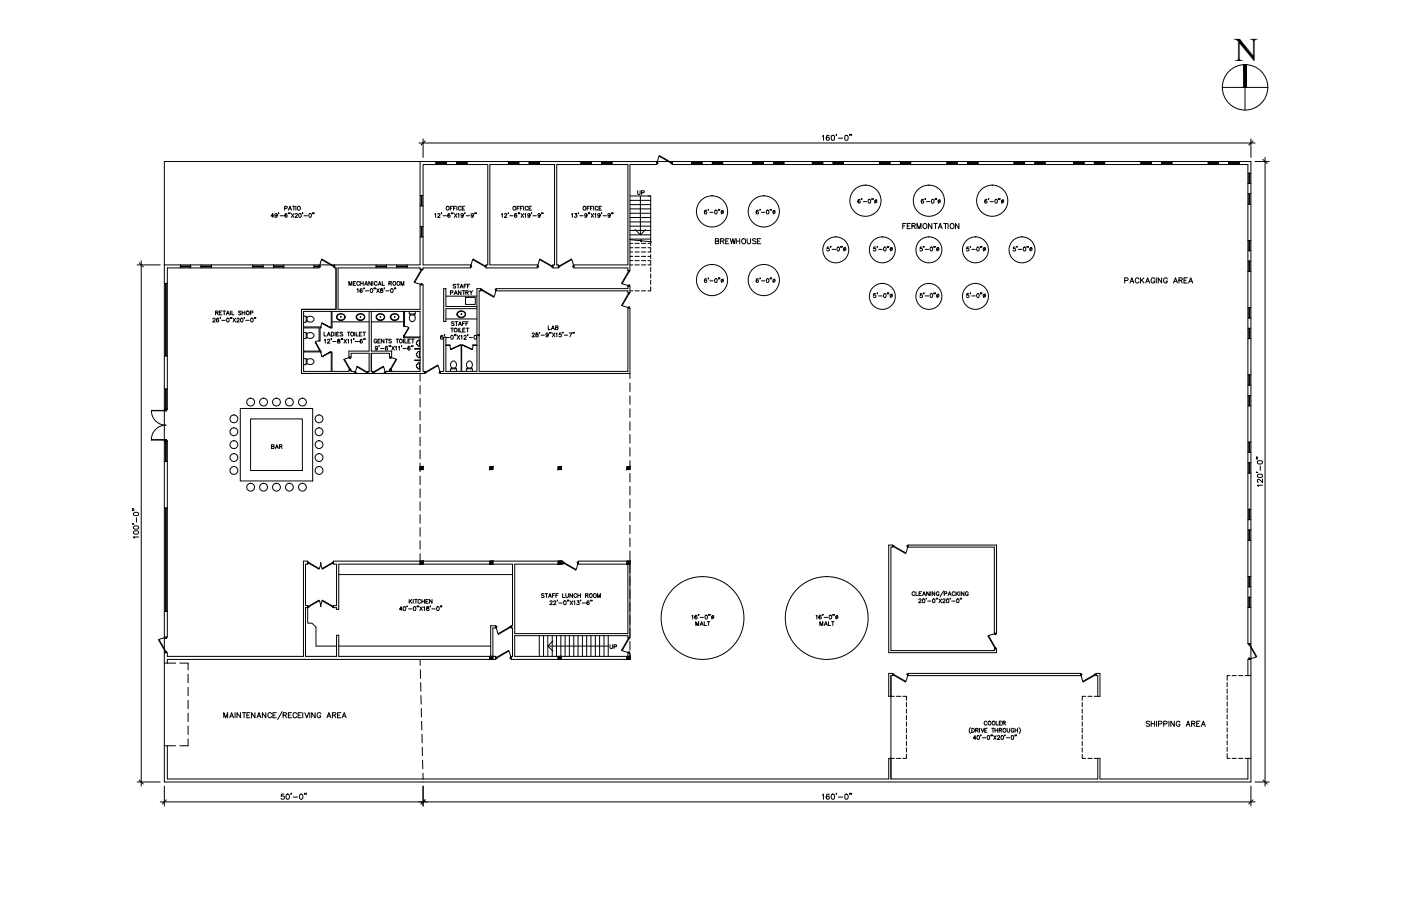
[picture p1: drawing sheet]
<svg xmlns="http://www.w3.org/2000/svg" width="432mm" height="279mm" viewBox="0 0 432 279" stroke-linecap="round" stroke-linejoin="round" font-family="sans-serif">
<defs><g id="words">
<text font-size="10.2" x="380.5" y="18.9">N</text>
<text font-size="4.9" x="219.4" y="76.6">BREWHOUSE</text>
<g font-size="4.4">
<text x="195.4" y="61.4">UP</text>
<text x="263.2" y="63.9">6'-0&quot;</text>
<text x="282.6" y="63.9">6'-0&quot;</text>
<text x="276.9" y="71.6">FERMONTATION</text>
<text x="253.6" y="78.7">5'-0&quot;</text>
<text x="282.2" y="78.7">5'-0&quot;</text>
<text x="296.7" y="78.7">5'-0&quot;</text>
<text x="215.9" y="88.2">6'-0&quot;</text>
<text x="231.8" y="88.2">6'-0&quot;</text>
<text x="282.2" y="93.1">5'-0&quot;</text>
<text x="296.7" y="93.1">5'-0&quot;</text>
<text x="82.5" y="139.7">BAR</text>
</g>
<text font-size="4" x="186.6" y="201.1">UP</text>
</g></defs>
<!-- layer: 0 -->
<g fill="none" stroke="#000" stroke-width=".31">
<path d="M383.7 19.9v14M376.7 27h14.1M129.5 49.8h-78.9v31.9M129.5 49.8h256v191.4h-334.9v-159.5M129.5 49.8v31.9h-78.9M131 43.5l-1.2 1.2M134.4 49.8v.9M134.4 50.3h3.2M134.4 50.4h3.2M134.4 50.2h3.2M137.6 49.8v.9M140.8 49.8v.9"/>
<path d="M140.8 50.3h3.1M140.8 50.4h3.1M140.8 50.2h3.1M143.9 49.8v.9M156.7 49.8v.9M156.7 50.3h3.2M156.7 50.4h3.2M156.7 50.2h3.2M159.9 49.8v.9M163.1 49.8v.9M163.1 50.3h3.2M163.1 50.4h3.2"/>
<path d="M163.1 50.2h3.2M166.3 49.8v.9M179 49.8v.9M179 50.3h3.2M179 50.4h3.2M179 50.2h3.2M182.2 49.8v.9M185.4 49.8v.9M185.4 50.3h3.2M185.4 50.4h3.2M185.4 50.2h3.2M188.6 49.8v.9"/>
<path d="M202.4 49.8v.9h-8.2v32.7h-.7v-.8h-16.6v-.9h16.6v-31h-21.9v31h.5v.9h-1.7v-.9h.5v-31h-19.9v31h14.6v.9h-15.8v-.9h.5v-31h-19.9v31h14.6v.9h-14.6v.4h-.9v-.4h-25.3v12.8h25.3v-7.6h.9v26.7h.5v.7h-12.1v-.7h10.7v-18.5h-35.9v18.5h13.9v-.4h.7v.4h1.2v.7h-16.5v-19.8h10.7v-12.8M202.4 50.1h.2l.2 .4h-.4zM203.2 48.2l-.6 2.1M207 50.1h.2v.4h-.4zM207 50.2l-3.7-2.2-.2 .2 3.7 2.1M207.2 49.8v.9h177.4v147.8h.9M213.2 50.3h3.2M213.2 50.4h3.2M213.2 50.2h3.2M213.2 49.8v.9M216.4 49.8v.9M219.6 50.3h3.1"/>
<path d="M219.6 50.4h3.1M219.6 50.2h3.1M219.6 49.8v.9M222.7 49.8v.9M232 50.3h3.2M232 50.4h3.2M232 50.2h3.2M232 49.8v.9M235.2 49.8v.9M238.4 50.3h3.2M238.4 50.4h3.2M238.4 50.2h3.2"/>
<path d="M238.4 49.8v.9M241.6 49.8v.9M250.4 50.3h3.2M250.4 50.4h3.2M250.4 50.2h3.2M250.4 49.8v.9M253.6 49.8v.9M256.8 50.3h3.1M256.8 50.4h3.1M256.8 50.2h3.1M256.8 49.8v.9M259.9 49.8v.9"/>
<path d="M271.1 50.3h3.2M271.1 50.4h3.2M271.1 50.2h3.2M271.1 49.8v.9M274.3 49.8v.9M277.5 50.3h3.2M277.5 50.4h3.2M277.5 50.2h3.2M277.5 49.8v.9M280.7 49.8v.9M291.9 50.3h3.1M291.9 50.4h3.1"/>
<path d="M291.9 50.2h3.1M291.9 49.8v.9M295 49.8v.9M298.2 50.3h3.2M298.2 50.4h3.2M298.2 50.2h3.2M298.2 49.8v.9M301.4 49.8v.9M312.6 50.3h3.2M312.6 50.4h3.2M312.6 50.2h3.2M312.6 49.8v.9"/>
<path d="M315.8 49.8v.9M319 50.3h3.1M319 50.4h3.1M319 50.2h3.1M319 49.8v.9M322.1 49.8v.9M330.9 50.3h3.2M330.9 50.4h3.2M330.9 50.2h3.2M330.9 49.8v.9M334.1 49.8v.9M337.3 50.3h3.2"/>
<path d="M337.3 50.4h3.2M337.3 50.2h3.2M337.3 49.8v.9M340.5 49.8v.9M351.6 50.3h3.2M351.6 50.4h3.2M351.6 50.2h3.2M351.6 49.8v.9M354.8 49.8v.9M358 50.3h3.2M358 50.4h3.2M358 50.2h3.2"/>
<path d="M358 49.8v.9M361.2 49.8v.9M372.4 50.3h3.2M372.4 50.4h3.2M372.4 50.2h3.2M372.4 49.8v.9M375.6 49.8v.9M378.7 50.3h3.2M378.7 50.4h3.2M378.7 50.2h3.2M378.7 49.8v.9M381.9 49.8v.9"/>
<path d="M384.6 53.4h.9M384.6 56.6h.9M384.6 59.8h.9M384.9 53.4v3.2M384.9 59.8v3.2M385.1 53.4v3.2M385.1 59.8v3.2M385.2 53.4v3.2M385.2 59.8v3.2M386.2 43.5l-1.3 1.2M389.3 49.2l1.2 1.2M129.5 73.1h.9"/>
<path d="M129.5 69.9h.9M129.5 63.5h.9M129.5 60.3h.9M129.8 60.3v3.2M129.8 69.9v3.2M129.9 60.3v3.2M129.9 69.9v3.2M130.1 60.3v3.2M130.1 69.9v3.2M194.1 73.9l6.8 .7M194.2 79.1h.8M194.2 77.7h.8"/>
<path d="M194.2 76.4h.8M194.2 75h.8M194.2 73.7h6.3M194.2 72.4h6.3M194.2 71.1h6.3M194.2 69.8h6.3M194.2 68.4h6.3M194.2 67.1h6.3M194.2 65.8h6.3M194.2 64.4h6.3M194.2 63.1h6.3M195.7 79.1h1.3"/>
<path d="M195.7 77.7h1.3M195.7 76.4h1.3M195.7 75h1.3M195.8 70.8l1.6 1.6 1.5-1.6M197.4 60.4v12M197.5 74.2l.1 .4-.1-.7 .2 .3M197.7 79.1h1.3M197.7 77.7h1.3M197.7 76.4h1.3M197.7 75h1.3M199.7 76.4h.8v1.4M199.7 79.1h.8"/>
<path d="M199.7 77.7h.8M199.7 75h.8M200.5 60.4v15.4M200.5 78.5v1.3M384.6 63h.9M384.6 74.2h.9M384.6 77.3h.9M384.9 74.2v3.1M385.1 74.2v3.1M385.2 74.2v3.1M42.9 81.1l1.3 1.2M50.6 87.4h1"/>
<path d="M51 87.4v22.4M51.1 87.4v22.4M51.2 87.4v22.4M55.6 81.7v.9M55.6 82h3.2M55.6 82.2h3.2M55.6 82.3h3.2M58.8 81.7v.9M61.9 81.7v.9M61.9 82h3.3M61.9 82.2h3.3M61.9 82.3h3.3"/>
<path d="M65.2 81.7v.9M77.9 81.7v.9M77.9 82h3.2M77.9 82.2h3.2M77.9 82.3h3.2M81.1 81.7v.9M84.3 81.7v.9M84.3 82h3.2M84.3 82.2h3.2M84.3 82.3h3.2M87.5 81.7v.9M96.8 81.7v.9"/>
<path d="M96.8 82h1.6M96.8 82.2h1.6M96.8 82.3h1.6M98.4 82l.4 .2v.2h-.4zM98.4 81.7v.9h-46.8v43.8h-1M99.1 80l-.5 2.1M99.2 99.7l-.3 1.3M99.2 99.6l2.6 1.4zM102.1 96v4.8h-.3v.3h.5v-5.1M102.3 99.3h11.5M102.8 82.2l.3-.2v.4h-.3zM103 82.1l-3.8-2.2-.1 .2 3.7 2.1"/>
<path d="M103.1 81.7v.9h.5M103.6 82.6v12.8h-10.7v19.8h36.6v2.3M113.8 96v12.3h-6.3v1.8h.7v-1.1h5.6v5.5h-.4v.7h1.4v-.7h-.4v-5.5h5.6v1.1h.7v-1.8h-6.3v-12.3M114.4 99.3h10M115.9 81.7v.9M115.9 82h3.2M115.9 82.2h3.2M115.9 82.3h3.2M119.1 81.7v.9M122.3 81.7v.9M122.3 82h3.2M122.3 82.2h3.2"/>
<path d="M122.3 82.3h3.2M124.4 96v4.7h.3v-4.7M125.5 81.7v.9M127.9 87.1l2.1 .5M129.7 87.6l.4-.2v.4h-.4zM129.7 83h.4v.4zM129.8 83.3l-2.2 3.7 .2 .1M129.9 83.4l-2.1 3.7M137.4 98.4h9.6M137.4 91.3h9.6M143.5 91.7h3v2.2h-3zM145 82l.4 .4h-.4z"/>
<path d="M145.8 80l-.6 2.1M147 94.5h-9.6v-5.5h-.6v10.2h.6v-4h9.6M148.2 89.1h.4v.3l-.4 .2zM148.4 89.5l3.8 2.1v-.1M148.6 89.4l3.6 2.1M149.4 82.2l.4-.2v.4h-.4zM149.6 82.1l-3.7-2.2-.2 .2 3.7 2.1M152.6 89.1h.4v.5zM152.8 89.3l-.5 2.1M153 89h40.5v-.8h.7v2h-.7v-.5h-40.5zM165.6 82l.4 .4h-.4zM166.3 80.1l.1-.2 3.8 2.2"/>
<path d="M166.3 80.1l3.7 2.1M166.4 80l-.6 2.1M170 82.2l.4-.2v.4h-.4zM172.1 82l.4 .2v.2h-.4zM176.2 80.1l-.1-.2-3.8 2.2M176.2 80.1l-3.7 2.1M176.2 80l.5 2.1M176.5 82.2l.4-.2v.4h-.4zM191.8 94.2l2.1 .6M191.8 87.5l2.1 .5M193.6 94.8l.4-.2v.4h-.4zM193.6 90.2h.4v.4z"/>
<path d="M193.6 83.4h.4v.4zM193.7 90.4l-2.1 3.8 .1 .1 2.2-3.7M193.7 83.6l-2.1 3.8 .1 .1 2.2-3.7M193.9 87.8h.1v.4h-.4zM194.2 81.7h.8M194.2 89.7h.8M194.2 80.4h.8M195.7 81.7h1.3M195.7 89.7h1.3M195.7 80.4h1.3M197.7 81.7h1.3M197.7 89.7h1.3"/>
<path d="M197.7 80.4h1.3M199.7 81.7h.8M199.7 80.4h.8M200.5 88.4v1.3h-.8M200.5 80.5v1.3M200.5 82.5v1.3M200.5 84.4v1.4M200.5 86.4v1.3M384.6 80.5h.9M384.6 83.7h.9M384.6 94.9h.9M384.6 98.1h.9"/>
<path d="M384.9 80.5v3.2M384.9 94.9v3.2M385.1 80.5v3.2M385.1 94.9v3.2M385.2 80.5v3.2M385.2 94.9v3.2M50.6 109.8h1M50.6 120h1M51 120v6.1M51.1 120v6.1M51.2 120v6.1M93.6 108.3h4.8v-.3l.5 .3v.2h-5.3"/>
<path d="M93.6 100.8h5.3v.3h-.2v4h-.3v-4h-4.8M97.1 105.5l1.4 2.5zM98.5 105.1l-1.3 .3M98.9 108.6l.3 1.3M98.9 108.4v.3M99.2 110l2.6-1.3zM102.1 114.5v-5.7h-.3v-.3h.5v6M106.1 110.8l-.1 .1 1.8 3M106.1 110.8l1.8 2.9M107.7 110.1h.3v.5zM107.7 113.9l.3-.2v.4h-.3zM107.9 110.3l-1.7 .5"/>
<path d="M109.4 114.7l.4 .3h-.4zM110 113.2l-.4 1.7M113.2 114.7h.2v.3h-.4zM113.2 114.8l-3.1-1.8-.1 .1 3 1.8M114.8 114.7l.4 .3h-.4zM115 114.8l3.1-1.8 .1 .1-3 1.8M118.2 113.2l.4 1.7M118.6 114.7h.2v.3h-.4zM120 114.5v-.4h.7v.4M120.2 110.1h.3l-.1 .5h-.2zM120.2 113.7l.3 .4h-.3zM120.4 113.7l1.7-2.9 .1 .1-1.7 3"/>
<path d="M120.4 110.3l1.7 .5M124.7 100.7l1.3 .3M126 101.1l-1.6 2.5zM129.5 103.9h-4.8v-.3h-.3v.6h5.1M129.5 118.9v2.6M129.5 111h-1.6v.2h1.6M129.5 107.5h-1.6v.2h1.6M130.9 114.7l.4 .3h-.4zM135 112.8l-.1-.2-3.8 2.2M135 112.8l-3.7 2.1M135 112.8l.5 2.1M135.5 114.7h.2v.3h-.4z"/>
<path d="M137.4 106.4h1.3v.1h-1.3M138.7 106.4l.3 1.4M138.9 107.7l2.9-1.2zM142.1 114.5v-8l-.3-.1h.8l-.3 .1v8M142.6 106.4l2.9 1.3zM145.8 106.4l-.3 1.4M147 106.4h-1.2v.1h1.2M194.2 115.2h-58.5v-.7h1.1v-10.5h.6v10.5h9.6v-25.5h1.2v.7h-.5v24.8h45.8v-19.5h.7v21.7M194.2 118.1v2.6M384.6 101.2h.9M384.6 104.4h.9M384.6 115.6h.9"/>
<path d="M384.6 118.8h.9M384.9 101.2v3.2M384.9 115.6v3.2M385.1 101.2v3.2M385.1 115.6v3.2M385.2 101.2v3.2M385.2 115.6v3.2M46.7 126.7h4.4M46.7 126.7a4.5 4.5 0 0 0 4.4 4.4M50.6 135.9h1v60.6h-1M50.6 136.2h1M50.6 126.1h1"/>
<path d="M50.9 135.7l.4-.2v.4h-.4zM50.9 126.4h.4v.4h-.2zM51 136.2v6.1M51.1 135.6h-4.4l4.4 .1M51.1 136.2v6.1M51.1 126.6l-4.4 .1M51.1 131.1a4.5 4.5 0 0 0-4.4 4.5M51.2 136.2v6.1M74.1 126h22.3v22.3h-22.3zM77.2 129.2h16v15.9h-16zM129.5 122.9v2.6M129.5 126.9v2.6"/>
<path d="M129.5 130.8v2.7M129.5 134.8v2.7M129.5 138.8v2.7M194.2 122.1v2.6M194.2 126.1v2.6M194.2 130v2.7M194.2 134v2.7M194.2 138v2.7M384.6 122h.9M384.6 125.2h.9M384.6 136.3h.9M384.6 139.5h.9"/>
<path d="M384.9 122v3.2M384.9 136.3v3.2M385.1 122v3.2M385.1 136.3v3.2M385.2 122v3.2M385.2 136.3v3.2M50.6 156.7h1M50.6 142.3h1M51 156.7v31.8M51.1 156.7v31.8M51.2 156.7v31.8M129.5 143.9h.9v.9h-.9z"/>
<path d="M129.5 142.8v2.6M129.5 146.8v2.7M129.5 150.8v2.6M129.5 154.8v2.6M129.5 158.7v2.7M151 143.9h.9v.9h-.9zM172 143.9h.9v.9h-.9zM193.2 143.9h1v.9h-1zM194.2 142v2.6M194.2 146v2.7M194.2 150v2.6M194.2 154v2.6"/>
<path d="M194.2 157.9v2.7M384.6 142.7h.9M384.6 145.9h.9M384.6 157h.9M384.9 142.7v3.2M384.9 157v3.3M385.1 142.7v3.2M385.1 157v3.3M385.2 142.7v3.2M385.2 157v3.3M94.8 173.3h.4l-.1 .4h-.3zM95.2 173.5l3.2 1.8-.1 .2-3.2-1.9"/>
<path d="M98.4 175.3l.5-1.8 .4 1.8M102.4 173.3h.4v.4zM102.4 173.5l-3.1 1.8M102.6 173.6l-3.2 1.9-.1-.2M104.4 177.2h53.6M129.5 173h.9v1h-.9zM129.5 162.7v2.7M129.5 166.7v2.7M129.5 170.7v2.3M151 173h.9v1h-.9zM172 173h.9v1h-.9zM173.5 173.3h.4v.2l-.4 .2z"/>
<path d="M173.7 173.6l3.7 2.2 .1-.2M173.9 173.5l3.6 2.1M177.9 173.3h.3v.4zM178.1 173.5l-.6 2.1M193.2 173h1v1h-1zM194.2 162v2.6M194.2 165.9v2.7M194.2 169.9v2.7M273.9 168.1h1.2v.6h-.5v31.9h31.9v-.5h.6v1.2h-33.2zM275.1 168.2h.4v.2l-.4 .2zM275.3 168.5l3.7 2.2 .2-.2M275.5 168.4l3.7 2.1"/>
<path d="M279.5 168.2h.4v.4zM279.7 168.4l-.5 2.1M279.9 168.1h27.2v27.2h-.6v-26.6h-26.6zM384.6 160.3h.9M384.6 163.4h.9M384.6 166.6h.9M384.6 177.8h.9M384.9 163.4v3.2M384.9 177.8v3.2M385.1 163.4v3.2M385.1 177.8v3.2M385.2 163.4v3.2"/>
<path d="M385.2 177.8v3.2M49 197.3h-.1l2.1 3.8M49 197.3l2.1 3.6M50.6 188.5h1M50.9 196.5h.4v.4h-.2zM51.1 196.7l-2.1 .5M94.8 186.9l.4 .4h-.4zM94.8 187.4v4.8h1.4l1.2 1.2v5.8h6.3M94.8 187.4v-.6h-.6v-12.8h.6v-1h-1.3v29.4h-41.9v-1.1h-1M94.8 187.4h-.6v15h9.5v-6.5h.7v6.5h48.4v1h-101.2v1.1M95.1 187l3.2-1.9 .1 .2-3.2 1.8M98.4 185.3l.5 1.8 .4-1.8"/>
<path d="M102.4 187.1l.4-.2v.4h-.4zM102.6 187l-3.2-1.9-.1 .2 3.1 1.8M104.4 199.2h46.8M152.8 193.1h.4l-.2 .4h-.2zM153 193.3l.5 2.1M157.2 193.1h.4v.4zM157.2 193.3l-3.7 2.1 .1 .2 3.8-2.2M166.2 196v6.4M167.5 196v6.4M168.8 199.2h18.7M168.8 196v6.4M170.2 196v6.4"/>
<path d="M170.4 197.6l-1.6 1.6 1.6 1.6M171.5 196v6.4M172.9 196v6.4M174.2 196v6.4M175.5 196v6.4M176.8 196v6.4M178.2 196v6.4M179.5 196v6.4M180.8 196v6.4M182.1 196v6.4M183.5 196v6.4M184.8 196v6.4"/>
<path d="M186.2 196v6.4M187.5 196v6.4M193.6 196.6h.4v.4zM193.7 196.8l-2.1 3.7M193.9 197l-2.2 3.6M194.2 197.8v2.7M306.6 195.3h.4v.4zM306.8 199.7h.2v.4h-.4zM306.8 199.7l-2.1-3.6-.2 .1 2.2 3.7M306.8 195.5l-2.1 .6M384.6 187.4h.9M384.6 181h.9"/>
<path d="M384.6 184.2h.9M384.9 198.5h.3l-.1 .4h-.2zM384.9 184.2v3.2M385.1 184.2v3.2M385.2 198.7l2.1 3.8-.1 .1-2.1-3.7M385.2 184.2v3.2M50.6 204.5h3.5M51.1 200.9h.2v.4h-.4zM55.4 204.5h2.6v2.1M58 207.9v2.7M58 211.9v2.7M58 215.9v2.7"/>
<path d="M58 219.9v2.7M129.5 203.4v1.8M129.6 206.5v2.7M129.6 210.5l.1 2.7M129.7 214.5l.1 2.7M129.9 218.5v2.6M151 202.4h.9v1h-.9zM151.2 202.4v-9.4h1.6v.7h-.9v8.7M152.8 202.7l.4 .4h-.4zM156.8 200.8l-.1-.2-3.7 2.2M156.8 200.8l-3.6 2.1M156.8 200.8l.6 2.1"/>
<path d="M157.2 202.9l.4-.2v.4h-.4zM172 202.4h.9v1h-.9zM191.8 200.6l2.1 .6M193.2 202.4h1v1h-1zM193.2 202.4h-34.6v-6.4h34.9v.6h.7v-23.6h-16v1h15.3v21.4h-34.9v-21.4h14.9v-1h-70.7v1h.9v12.8h-.9v.6h.9v.5h.7v-13.9h53.6v19h-.4v.7h.4v8.7h-.4v1h35.6M193.5 202.4v-1h.7v2M193.6 201.2l.4-.2v.4h-.4zM275.1 207.8h.4l-.2 .4h-.2zM275.3 208.1l3.7 2.2 .2-.2M275.5 208l3.7 2.1M275.6 214.7h-1.7v-7h1.2v.7h-.5v31.8h63.7v-6.3M276.3 214.7h1.3"/>
<path d="M278.3 214.7h1.1v1.3M279.4 216.6v1.4M279.4 218.6v1.3M279.5 207.8h.4v.4h-.2zM279.7 208l-.5 2.1M279.9 207.7h53.2v.7h-53.2zM333.1 207.8h.3l-.2 .4h-.1zM333.3 208l.5 2.1M333.6 216.6v1.4M333.6 218.6v1.3M334.6 214.7h-1v1.3M335.3 214.7h1.3"/>
<path d="M337.3 214.7h1.7v-7h-1.2v.7h.5v6.3M337.4 207.8h.4v.4zM337.4 208l-3.6 2.1M337.6 208.1l-3.7 2.2-.1-.2M378.2 210.5v1.3M378.2 212.5v1.3M378.2 214.4v1.4M378.2 216.4v1.4M378.2 218.4v1.4M379.1 208.4h-.9v1.4M379.7 208.4h1.4M381.7 208.4h1.3"/>
<path d="M383.7 208.4h1.8M384.9 202.9h.2l.1 .4h-.3zM385.5 203.3h-.9v5.1M387.2 202.5l-2.1 .6M50.6 230h3.5M51.6 230v10.2h222.3v-6.3h1.7M58 227.9v2.1h-2.6M58 223.9v2.7M129.9 222.4l.1 2.7M130.1 226.4v2.7M130.1 230.4l.1 2.7M130.2 234.4l.1 2.7"/>
<path d="M130.4 238.4v1.8M276.3 233.9h1.3M279.4 232.6v1.3h-1.1M279.4 220.6v1.4M279.4 222.6v1.4M279.4 224.6v1.4M279.4 226.6v1.4M279.4 228.6v1.3M279.4 230.6v1.3M333.6 232.6v1.3h1M333.6 220.6v1.4M333.6 222.6v1.4"/>
<path d="M333.6 224.6v1.4M333.6 226.6v1.4M333.6 228.6v1.3M333.6 230.6v1.3M335.3 233.9h1.3M337.3 233.9h1.7v6.3h45.6v-6.3M378.2 232.4v1.5h.9M378.2 220.4v1.4M378.2 222.4v1.4M378.2 224.4v1.3M378.2 226.4v1.3M378.2 228.4v1.3"/>
<path d="M378.2 230.4v1.3M379.7 233.9h1.4M381.7 233.9h1.3M383.7 233.9h1.8M42.9 240.5l1.3 1.3M51.3 246.7l-1.3 1.2M131 246.7l-1.2 1.2M386.2 246.7l-1.3 1.2M389.3 240.5l1.2 1.3"/>
<circle cx="383.7" cy="26.9" r="7"/>
<circle cx="219.4" cy="65.2" r="4.8"/>
<circle cx="235.4" cy="65.2" r="4.8"/>
<circle cx="257.6" cy="77.1" r="4"/>
<circle cx="266.7" cy="61.9" r="4.8"/>
<circle cx="271.9" cy="77.1" r="4"/>
<circle cx="286.3" cy="77.1" r="4"/>
<circle cx="286.3" cy="61.9" r="4.8"/>
<circle cx="300.6" cy="77.1" r="4"/>
<circle cx="305.8" cy="61.9" r="4.8"/>
<circle cx="315" cy="77.1" r="4"/>
<circle cx="219.4" cy="86.4" r="4.8"/>
<circle cx="235.4" cy="86.4" r="4.8"/>
<circle cx="271.9" cy="91.4" r="4"/>
<circle cx="286.3" cy="91.4" r="4"/>
<circle cx="300.6" cy="91.4" r="4"/>
<circle cx="72.1" cy="137.1" r="1.21"/>
<circle cx="72.1" cy="129.2" r="1.21"/>
<circle cx="72.1" cy="133.1" r="1.21"/>
<circle cx="77.3" cy="124" r="1.21"/>
<circle cx="81.2" cy="124" r="1.21"/>
<circle cx="85.2" cy="124" r="1.21"/>
<circle cx="89.2" cy="124" r="1.21"/>
<circle cx="93.2" cy="124" r="1.21"/>
<circle cx="98.3" cy="137.1" r="1.21"/>
<circle cx="98.3" cy="133.1" r="1.21"/>
<circle cx="98.3" cy="129.2" r="1.21"/>
<circle cx="72.1" cy="145.1" r="1.21"/>
<circle cx="72.1" cy="141.1" r="1.21"/>
<circle cx="77.3" cy="150.2" r="1.21"/>
<circle cx="81.2" cy="150.2" r="1.21"/>
<circle cx="85.2" cy="150.2" r="1.21"/>
<circle cx="89.2" cy="150.2" r="1.21"/>
<circle cx="93.2" cy="150.2" r="1.21"/>
<circle cx="98.3" cy="145.1" r="1.21"/>
<circle cx="98.3" cy="141.1" r="1.21"/>
<circle cx="216.5" cy="190.6" r="12.8"/>
<circle cx="254.8" cy="190.6" r="12.8"/>
</g>
<!-- layer: XREF -->
<g fill="none" stroke="#000" stroke-width=".31">
<path d="M93.6 97.5h.8v1.9h-.8M94.4 99h.2M94.4 97.9h.2M94.6 97.8v1.2M94.7 97.8a1.11 1.11 0 0 1 1.4-.2 1.11 1.11 0 0 1 .5 1.3l-1 .4-.9-.3M103.9 97.2a1.26 1.26 0 0 1 1.7-.4 1.26 1.26 0 0 1 .5 1.6 1.31 1.31 0 0 1-1.5 .4 1.31 1.31 0 0 1-.8-1.4zM104.1 97.2a1.12 1.12 0 0 1 1.5-.3 1.12 1.12 0 0 1 .4 1.4 1.12 1.12 0 0 1-1.4 .3 1.12 1.12 0 0 1-.5-1.4zM110 97.2a1.26 1.26 0 0 1 1.7-.4 1.26 1.26 0 0 1 .5 1.6 1.27 1.27 0 0 1-1.7 .4 1.27 1.27 0 0 1-.5-1.6zM110.1 97.2a1.12 1.12 0 0 1 1.5-.3 1.12 1.12 0 0 1 .5 1.4 1.12 1.12 0 0 1-1.5 .3 1.12 1.12 0 0 1-.5-1.4zM116.1 97.2a1.26 1.26 0 0 1 1.7-.4 1.26 1.26 0 0 1 .5 1.6 1.27 1.27 0 0 1-1.6 .4 1.27 1.27 0 0 1-.6-1.6zM116.3 97.2a1.12 1.12 0 0 1 1.4-.3 1.12 1.12 0 0 1 .5 1.4 1.12 1.12 0 0 1-1.4 .3 1.12 1.12 0 0 1-.5-1.4zM120.5 97.2a1.22 1.22 0 0 1 1.8-.4 1.22 1.22 0 0 1 .3 1.7 1.23 1.23 0 0 1-1.6 .2 1.23 1.23 0 0 1-.5-1.5z"/>
<path d="M120.7 97.2a1.12 1.12 0 0 1 1.5-.3 1.12 1.12 0 0 1 .4 1.4 1.12 1.12 0 0 1-1.4 .3 1.12 1.12 0 0 1-.5-1.4zM126.1 96v.8h1.9v-.8M126.5 97.1h1.2M126.5 97.1a1.11 1.11 0 0 0-.3 1.4 1.11 1.11 0 0 0 1.4 .5l.4-.9-.3-1M126.5 96.8v.3M127.6 96.8v.3M141.1 96.3a1.26 1.26 0 0 1 1.6-.4 1.26 1.26 0 0 1 .6 1.6 1.31 1.31 0 0 1-1.6 .4 1.31 1.31 0 0 1-.8-1.4zM141.2 96.4a1.12 1.12 0 0 1 1.5-.4 1.12 1.12 0 0 1 .5 1.4 1.12 1.12 0 0 1-1.5 .4 1.12 1.12 0 0 1-.5-1.4zM93.6 102.6h.8v1.8h-.8M93.6 110.6h.8v1.9h-.8M94.4 104h.2M94.4 103h.2"/>
<path d="M94.4 112.1h.2M94.4 111h.2M94.6 102.9v1.2M94.6 110.9v1.3M94.7 102.9a1.11 1.11 0 0 1 1.4-.3 1.11 1.11 0 0 1 .5 1.4l-1 .4-.9-.3M94.7 110.9a1.11 1.11 0 0 1 1.4-.3 1.11 1.11 0 0 1 .5 1.4l-1 .4-.9-.3M128.3 105.6v.5M128.3 109.1v.5M128.3 112.6v.5M128.4 106.1l.1 .1M128.4 109.6l.6 .7M128.4 113.1l.6 .7"/>
<path d="M128.5 106.2l.5 .5M129 104.9h.5M129 106.8h.5M129 108.4h.5M129 110.3h.5M129 112h.5M129 113.8h.5M129 104.9l-.6 .6M129 108.4l-.6 .7M129 111.9l-.6 .7M129.3 104.9v1.9M129.3 108.4v1.9"/>
<path d="M129.3 112v1.8M138.8 114.5v-.8h1.9v.8M139.2 113.5h1.2M139.2 113.4a1.11 1.11 0 0 1-.3-1.4 1.11 1.11 0 0 1 1.4-.5l.4 1-.3 .9M139.2 113.5v.2M140.3 113.5v.2M143.7 114.5v-.8h1.9v.8M144 113.5h1.3M144.1 113.4a1.11 1.11 0 0 1-.3-1.4 1.11 1.11 0 0 1 1.4-.5l.4 1-.3 .9M144.1 113.5v.2M145.2 113.5v.2"/>
<circle cx="105.1" cy="97.8" r=".11"/>
<circle cx="111.1" cy="97.8" r=".11"/>
<circle cx="117.3" cy="97.8" r=".11"/>
<circle cx="121.7" cy="97.8" r=".11"/>
<circle cx="142.2" cy="96.9" r=".11"/>
</g>
<!-- layer: HATCH -->
<g fill="#000" stroke="#000" stroke-width=".31">
<path d="M129.5 143.9v.9l.9-.9zM129.5 144.8l.9-.9v.9z"/>
<path d="M151 143.9v.9l.9-.9zM151 144.8l.9-.9v.9z"/>
<path d="M172 143.9v.9l.9-.9zM172 144.8l.9-.9v.9z"/>
<path d="M193.2 143.9v.9l1-.9zM193.2 144.8l1-.9v.9z"/>
<path d="M129.5 173v1l.9-1zM130.4 173v1h-.9z"/>
<path d="M151 173v1l.9-1zM151 174l.9-1v1z"/>
<path d="M172 173v1l.9-1zM172 174l.9-1v1z"/>
<path d="M193.2 173v1l1-1zM193.2 174l1-1v1z"/>
<path d="M151 202.4v1l.9-1zM151 203.4l.9-1v1z"/>
<path d="M172 202.4v1l.9-1zM172 203.4l.9-1v1z"/>
<path d="M193.2 202.4v1l1-1zM193.2 203.4l1-1v1z"/>
</g>
<!-- layer: TEXT -->
<g fill="none" stroke="#000" stroke-width=".31">
<path d="M129.1 44.1h257.7M130.4 42.8v5.7M253.4 42l.4-.3v1.6M255.6 41.9l-.1-.1a.73 .73 0 0 0-.9 .6 .73 .73 0 0 0 .8 .8 .49 .49 0 0 0 0-.8 .49 .49 0 0 0-.8 .4M256.4 41.8a.79 .79 0 0 1 .9 .5 .79 .79 0 0 1-.5 1l-.5-.3zM257.8 41.5l-.1 .4M258.4 42.6h1.3M260.6 41.8a.73 .73 0 0 1 .8 .7 .73 .73 0 0 1-.8 .7l-.2-.6zM262 41.5l-.1 .4M262.5 41.5h-.2h.2l-.2 .4M385.5 42.8v5.7M386.8 49.8h4.4"/>
<path d="M389.9 48.5v193.9M84.4 66.6h-.9l.6-.7v1.1M85.4 66.2a.36 .36 0 0 1-.5 .3 .36 .36 0 0 1-.1-.5 .36 .36 0 0 1 .6 0v.8l-.3 .2-.4-.1M85.9 65.7l-.1 .2M86.3 66.5h1M87.7 64.2h.7l.1-.5-.8-.1v1.2M88.5 66l-.1-.1a.52 .52 0 0 0-.6 .5 .52 .52 0 0 0 .7 .5 .37 .37 0 0 0-.2-.6 .37 .37 0 0 0-.5 .3M88.9 64.8l.5-1.2 .4 1.2M89 65.7l-.1 .2M89.1 64.4h.6M89.4 65.7l-.1 .2M89.8 65.9l.8 1.1"/>
<path d="M90.2 63.6h.8M90.6 63.6v1.2M90.6 65.9l-.8 1.1M91 66.1l.2-.2h.4v.4l-.7 .7h.8M91.2 63.6v1.2M93.3 65.7l-.1 .2M93.7 66.5h1.1M96.4 65.7l-.1 .2M96.8 65.7l-.1 .2M134 66.1l.3-.2v1.1M134.9 66.1l.2-.2h.5v.4l-.7 .7h.8M136.1 65.7l-.1 .2"/>
<path d="M136.5 66.5h1.1M138.7 66l-.1-.1a.52 .52 0 0 0-.6 .5 .52 .52 0 0 0 .7 .5 .37 .37 0 0 0-.2-.6 .37 .37 0 0 0-.5 .3M138.8 64.2h.4M139.2 65.7v.2M139.5 63.6h-.7v1.2M139.6 65.7l-.1 .2M139.8 64.2h.5M140 65.9l.8 1.1M140.5 63.6h-.7v1.2M140.8 63.6v1.2M140.8 65.9l-.8 1.1M141.2 66.1l.2-.2v1.1"/>
<path d="M142.1 63.9a.43 .43 0 0 0-.5-.3 .43 .43 0 0 0-.3 .5v.3a.44 .44 0 0 0 .3 .4 .44 .44 0 0 0 .5-.3M142.5 64.2h.4M142.8 66.2a.38 .38 0 0 1-.5 .4 .38 .38 0 0 1-.2-.5 .38 .38 0 0 1 .6-.1l-.1 1-.5-.1M143.2 63.6h-.7v1.2h.7M143.3 65.7l-.1 .2M143.7 66.5h1M145.9 66.2a.38 .38 0 0 1-.4 .4 .38 .38 0 0 1-.3-.5 .38 .38 0 0 1 .7-.1l-.1 1-.6-.1M146.4 65.7l-.1 .2M146.8 65.7l-.1 .2M154.5 66.1l.3-.2v1.1M155.5 66.1l.5-.2 .2 .3-.7 .8h.8M156.7 65.7l-.1 .2"/>
<path d="M157.1 66.5h1M159.3 66l-.1-.1a.52 .52 0 0 0-.7 .5 .52 .52 0 0 0 .8 .5 .37 .37 0 0 0-.2-.6 .37 .37 0 0 0-.5 .3M159.4 64.2h.4M159.8 65.7l-.1 .2M160.1 63.6h-.7v1.2M160.2 65.7l-.1 .2M160.4 64.2h.4M160.6 65.9l.8 1.1M161.1 63.6h-.7v1.2M161.4 63.6v1.2M161.4 65.9l-.8 1.1M161.7 66.1l.3-.2v1.1"/>
<path d="M162.7 63.9a.43 .43 0 0 0-.5-.3 .43 .43 0 0 0-.3 .5v.3a.44 .44 0 0 0 .3 .4 .44 .44 0 0 0 .5-.3M163 64.2h.5M163.4 66.2a.38 .38 0 0 1-.5 .4 .38 .38 0 0 1-.2-.5 .38 .38 0 0 1 .6-.1l-.1 1-.5-.1M163.8 63.6h-.8v1.2h.8M163.9 65.7l-.1 .2M164.3 66.5h1M166.5 66.2a.38 .38 0 0 1-.5 .4 .38 .38 0 0 1-.2-.5 .38 .38 0 0 1 .6-.1l-.1 1-.5-.1M167 65.7l-.1 .2M167.4 65.7l-.2 .2M176.1 66.1l.3-.2v1.1M177.1 65.9h.7l-.4 .4a.39 .39 0 0 1 .4 .3 .39 .39 0 0 1-.3 .5 .39 .39 0 0 1-.4-.3M178.3 65.7l-.1 .2"/>
<path d="M178.7 66.5h1M180.9 66.2a.36 .36 0 0 1-.5 .3 .36 .36 0 0 1-.1-.5 .36 .36 0 0 1 .6 0l-.2 1-.5-.1M180.9 64.2h.5M181.4 65.7l-.1 .2M181.7 63.6h-.8v1.2M181.8 65.7l-.1 .2M182 64.2h.4M182.2 65.9l.8 1.1M182.7 63.6h-.7v1.2M183 63.6v1.2M183 65.9l-.8 1.1M183.3 66.1l.3-.2v1.1"/>
<path d="M184.3 63.9a.43 .43 0 0 0-.5-.3 .43 .43 0 0 0-.4 .5v.3a.44 .44 0 0 0 .4 .4 .44 .44 0 0 0 .5-.3M184.6 64.2h.5M185 66.2a.38 .38 0 0 1-.5 .4 .38 .38 0 0 1-.2-.5 .38 .38 0 0 1 .6-.1l-.1 1-.6-.1M185.4 63.6h-.8v1.2h.8M185.5 65.7l-.2 .2M185.9 66.5h1M188.1 66.2a.38 .38 0 0 1-.5 .4 .38 .38 0 0 1-.2-.5 .38 .38 0 0 1 .6-.1l-.1 1-.5-.1M188.6 65.7l-.1 .2M188.9 65.7l-.1 .2M217.8 65l-.1-.2a.55 .55 0 0 0-.6 .6 .55 .55 0 0 0 .6 .5l.2-.3-.2-.3-.3-.1-.3 .4M218.4 64.6l-.2 .3M218.8 65.5h1"/>
<path d="M220.4 64.8a.56 .56 0 0 1 .6 .6 .56 .56 0 0 1-.6 .5l-.2-.4zM221.5 64.6l-.1 .3M221.8 64.6l-.1 .3M222.9 64.8l-.6 1.2M233.7 65v-.2a.55 .55 0 0 0-.6 .5 .55 .55 0 0 0 .5 .6l.1-.1a.37 .37 0 0 0-.2-.5 .37 .37 0 0 0-.4 .3M234.3 64.6l-.1 .3M234.7 65.5h1M236.4 64.8a.56 .56 0 0 1 .6 .6 .56 .56 0 0 1-.6 .5l-.2-.4zM237.5 64.6l-.2 .3M237.8 64.6l-.1 .3M238.8 64.8l-.5 1.2M269.8 76.2h-.5v.5a.42 .42 0 0 1 .6 .1 .42 .42 0 0 1-.1 .6 .42 .42 0 0 1-.6-.2"/>
<path d="M270.4 76l-.1 .3M270.8 76.9h1.1M272.5 76.3a.54 .54 0 0 1 .6 .5 .54 .54 0 0 1-.6 .5l-.2-.4zM273.6 76l-.2 .3M273.9 76l-.1 .3M274.9 76.3l-.5 1.1M304.2 61.6l-.1-.1a.52 .52 0 0 0-.6 .6 .52 .52 0 0 0 .7 .4 .37 .37 0 0 0-.2-.5 .37 .37 0 0 0-.5 .3M304.7 61.3l-.1 .3M305.2 62.2h1M306.8 61.5a.53 .53 0 0 1 .6 .6 .53 .53 0 0 1-.6 .5l-.2-.4zM307.9 61.3l-.2 .3M308.2 61.3l-.1 .3"/>
<path d="M309.2 61.5l-.5 1.2M312.9 76.2h-.6v.5a.42 .42 0 0 1 .6 .1 .42 .42 0 0 1-.1 .6 .42 .42 0 0 1-.6-.2M313.5 76l-.1 .3M313.9 76.9h1M315.5 76.3a.54 .54 0 0 1 .7 .5 .54 .54 0 0 1-.7 .5l-.1-.4zM316.6 76l-.1 .3M317 76l-.2 .3M318 76.3l-.5 1.1M42.3 81.7h7.1M43.5 80.4v162M65.6 98.4l.2-.3 .5 .2-.8 1h.9M66.4 96.5l.7-.1 .1-.4-.8-.1v1.2"/>
<path d="M66.9 96.5l.3 .6M67.4 98.3l-.1-.1a.55 .55 0 0 0-.6 .5 .55 .55 0 0 0 .6 .6 .38 .38 0 0 0 0-.7 .38 .38 0 0 0-.6 .3M67.6 96.5h.5M68 97.9l-.2 .3M68.3 98.8h1.1M68.4 95.9h-.8v1.2h.8M68.7 95.9h.8M69.1 95.9v1.2M69.7 97.1l.5-1.2 .5 1.2M69.9 96.7h.6M70 98.2a.56 .56 0 0 1 .6 .5 .56 .56 0 0 1-.6 .6l-.2-.5zM71 95.9v1.2"/>
<path d="M71.1 97.9l-.1 .3M71.4 97.9l-.1 .3M71.5 95.9v1.2h.7M71.8 98.1l.8 1.2M72.6 98.1l-.8 1.2M73 98.4l.3-.3 .4 .2-.7 1h.8M74.3 98.2a.56 .56 0 0 1 .6 .5 .56 .56 0 0 1-.6 .6l-.2-.5zM74.3 96.1l-.3-.2-.5 .2 .8 .7-.3 .3-.5-.2M74.6 96.5h.9M74.6 95.9v1.2M75.4 97.9l-.2 .3M75.5 95.9v1.2"/>
<path d="M75.7 98.8h1.1M77.1 96.5l.8-.1v-.4l-.8-.1v1.2M77.4 98.2a.56 .56 0 0 1 .6 .5 .56 .56 0 0 1-.6 .6l-.2-.5zM78.5 97.9l-.1 .3M78.8 97.9l-.1 .3M107.5 88v-1.2l.5 1.2 .4-1.2v1.2M108.9 87.4h.5M109.6 86.8h-.7v1.2h.7M110 89.3l.3-.3v1.2M110.8 87.1a.5 .5 0 0 0-.7-.1 .5 .5 0 0 0 0 .8 .5 .5 0 0 0 .7-.1M111.2 87.4h.7M111.2 86.8v1.2"/>
<path d="M111.6 89.2l-.2-.2a.53 .53 0 0 0-.5 .7 .53 .53 0 0 0 .7 .3 .37 .37 0 0 0-.2-.5 .37 .37 0 0 0-.4 .3M111.9 86.8v1.2M112.2 88.8l-.1 .3M112.4 88l.5-1.2 .4 1.2M112.6 87.6h.6M112.6 89.7h1M114.3 89.1l.1-.1a.58 .58 0 0 1 .5 .7 .58 .58 0 0 1-.6 .5l-.2-.5zM114.5 86.8v1.2l-.8-1.2v1.2M114.9 86.8v1.2M115.4 88.8l-.2 .3M115.7 88.8l-.1 .3M116.1 89l.8 1.2"/>
<path d="M116.2 87.1a.48 .48 0 0 0-.7-.1 .48 .48 0 0 0 0 .8 .48 .48 0 0 0 .7-.1M116.6 88l.4-1.2 .5 1.2M116.7 87.6h.6M116.9 89l-.8 1.2M117.4 89.1v.3l.6 .4a.37 .37 0 0 1-.4 .4 .37 .37 0 0 1-.2-.6l.5-.2 .1-.2zM117.8 86.8v1.2h.7M118.5 88.8l-.1 .3M118.9 89.7h1M119.9 87.4l.7-.1v-.4l-.7-.1v1.2M120.3 87.4l.4 .6M120.5 89.1l.2-.1a.58 .58 0 0 1 .5 .7 .58 .58 0 0 1-.7 .5l-.1-.5zM121.6 88.8l-.1 .3"/>
<path d="M122 88.8l-.2 .3M123.6 88v-1.2l.5 1.2 .4-1.2v1.2M138.8 90.3l.7-.1 .1-.3-.8-.3v1.2M140 99.4l-.8-.1v.4l.6 .2 .2 .3-.3 .2-.5-.2M140 90.8l.5-1.2 .4 1.2M140.2 90.5h.6M140.3 99.2h.8M140.4 87.8l-.3-.1-.5 .1 .2 .3 .6 .3-.1 .4-.7-.1M140.7 99.2v1.2M140.8 87.7h.8M141.2 87.7v1.1M141.8 88.8l.5-1.1 .4 1.1"/>
<path d="M142 88.5h.6M142.1 89.6v1.2l-.8-1.2v1.2M142.5 89.6h.8M142.6 99.8h.4M142.9 89.6v1.2M143.1 88.2h.4M143.3 99.2h-.7v1.2M143.6 90.2h.6v-.5l-.6-.1v1.2M143.6 99.8h.4M143.8 87.7h-.7v1.1M143.9 90.2l.4 .6M144.1 88.2h.4"/>
<path d="M144.3 99.2h-.7v1.2M144.8 89.6l.4 .6 .4-.6M144.8 87.7h-.7v1.1M145.2 90.2v.6M269.8 90.5h-.5v.6a.42 .42 0 0 1 .6 0 .42 .42 0 0 1-.1 .6 .42 .42 0 0 1-.6-.2M270.4 90.4l-.1 .3M270.8 91.3h1.1M272.5 90.6a.54 .54 0 0 1 .6 .6 .54 .54 0 0 1-.6 .5l-.2-.4zM273.6 90.4l-.2 .3M273.9 90.4l-.1 .3M274.9 90.6l-.5 1.2M346.6 86.5l1-.1v-.6l-1-.1v1.6"/>
<path d="M348.2 87.3l.6-1.6 .6 1.6M348.5 86.8h.7M351 86a.59 .59 0 0 0-.6-.3 .59 .59 0 0 0-.5 .6v.4a.59 .59 0 0 0 .5 .6 .59 .59 0 0 0 .6-.4M351.5 85.7v1.6M351.9 86.4l.7 .9M352.6 85.7l-1.1 1.1M353.1 87.3l.6-1.6 .6 1.6M353.3 86.8h.8M355.9 86a.59 .59 0 0 0-.7-.3 .59 .59 0 0 0-.4 .6v.4a.57 .57 0 0 0 .5 .6 .57 .57 0 0 0 .6-.6h-.4M356.4 85.7v1.6M358 85.7v1.6l-1-1.6v1.6M359.8 86a.59 .59 0 0 0-.7-.3 .59 .59 0 0 0-.5 .6 .68 .68 0 0 0 .3 .8 .68 .68 0 0 0 .8 0l.1-.4h-.4"/>
<path d="M361.7 87.3l.6-1.6 .6 1.6M361.9 86.8h.8M363.4 86.4h.9l.1-.4-.4-.3h-.6v1.6M363.9 86.4l.5 .9M364.9 86.4h.7M365.9 85.7h-1v1.6h1M366.4 87.3l.6-1.6 .6 1.6M366.6 86.8h.8M99.9 102.4v1.2h.7M100 104.9l.3-.3v1.2M100.9 103.6l.4-1.2 .5 1.2M100.9 104.9l.2-.3 .5 .3-.7 .9h.8"/>
<path d="M101 103.2h.6M102.1 102.4h.4a.64 .64 0 0 1 .4 .6 .64 .64 0 0 1-.4 .6h-.4zM102.1 104.5l-.1 .3M102.5 105.3h1.1M103.3 102.4v1.2M103.8 103h.4M104.1 104.7v.2a.66 .66 0 0 1 .6 .9h-.6a.49 .49 0 0 1 0-.6 .49 .49 0 0 1 .6-.1v-.4zM104.5 102.4h-.7v1.2h.7M105.3 104.5l-.1 .3M105.6 104.5l-.1 .3M105.6 102.6l-.3-.2-.5 .2 .8 .7-.3 .3-.5-.2M106 104.6l.8 1.2"/>
<path d="M106.8 104.6l-.8 1.2M107.1 102.4h.8M107.2 104.9l.2-.3v1.2M107.5 102.4v1.2M108 104.9l.3-.3v1.2M109.1 104.5l-.1 .3M109.3 102.4v1.2M109.5 105.3h1M109.8 102.4v1.2h.7M110.8 103h.4M111.5 102.4h-.7v1.2h.7M111.6 104.8l-.2-.2a.53 .53 0 0 0-.5 .7 .53 .53 0 0 0 .7 .3 .37 .37 0 0 0-.2-.5 .37 .37 0 0 0-.4 .3"/>
<path d="M111.9 102.4h.8M112.2 104.5l-.1 .3M112.2 102.4v1.2M112.5 104.5v.3M116.1 104.8a.44 .44 0 0 0-.5-.2 .44 .44 0 0 0-.3 .4v.3a.43 .43 0 0 0 .4 .5 .43 .43 0 0 0 .4-.5h-.3M116.3 107.2a.36 .36 0 0 1-.5 .3 .36 .36 0 0 1-.1-.6 .36 .36 0 0 1 .6 .1v.8l-.3 .2-.3-.2M116.5 105.1h.4M116.9 106.6l-.1 .3M117.2 104.6h-.7v1.2h.7M117.3 107.5h1M118.3 104.6v1.2l-.8-1.2v1.2M118.8 104.6h.8"/>
<path d="M119.2 104.6v1.2M119.4 107v-.2a.55 .55 0 0 0-.6 .5 .55 .55 0 0 0 .5 .6 .37 .37 0 0 0 0-.6 .37 .37 0 0 0-.5 .3M120 106.6l-.1 .3M120.3 106.6l-.1 .3M120.6 104.8l-.3-.2-.5 .2 .8 .6-.3 .4-.5-.2M120.7 106.8l.9 1.2M121.6 106.8l-.9 1.2M121.9 107l.2-.2v1.2M122.1 104.6h.8M122.4 104.6v1.2M122.8 107l.3-.2v1.2M123.8 106.6l-.1 .3"/>
<path d="M124.2 107.5h1M124.3 104.6v1.2M124.8 104.6v1.2h.6M125.7 105.1h.5M126.4 107l-.1-.2a.55 .55 0 0 0-.6 .5 .55 .55 0 0 0 .6 .6 .37 .37 0 0 0 0-.6 .37 .37 0 0 0-.6 .3M126.5 104.6h-.8v1.2h.8M126.8 104.6h.8M126.9 106.6l-.1 .3M127.2 104.6v1.2M127.3 106.6l-.1 .3M136.5 103.6l-.1-.1a.53 .53 0 0 0-.7 .5 .53 .53 0 0 0 .8 .5 .39 .39 0 0 0-.2-.6 .39 .39 0 0 0-.5 .3M137 103.2l-.1 .3"/>
<path d="M137.4 104.1h1.1M139 101.2h.8M139.1 103.5a.54 .54 0 0 1 .6 .5 .54 .54 0 0 1-.6 .5l-.2-.4zM139.3 101.2v1.2M140.2 103.2l-.1 .3M140.5 103.2l-.1 .3M140.9 103.4l.8 1.2M141.2 101.2v1.2M141.3 100.4l.5-1.2 .4 1.2M141.5 100h.5M141.7 101.2v1.2h.7M141.7 103.4l-.8 1.2"/>
<path d="M142 103.7l.3-.3v1.2M142.6 101.8h.5M143 103.7l.3-.3 .4 .3-.7 .9h.8M143.4 101.2h-.8v1.2h.8M143.7 101.2h.8M144.1 101.2v1.2M144.2 103.2l-.1 .3M144.6 104.1h1M146.3 103.5l.1-.1a.58 .58 0 0 1 .5 .7 .58 .58 0 0 1-.6 .4l-.2-.4zM147.3 103.2l-.1 .3M147.7 103.2l-.1 .3M164 103l.3-.3 .4 .2-.7 1h.8"/>
<path d="M165.2 102.8v.3a.49 .49 0 0 1 .6 .1 .49 .49 0 0 1 0 .6h-.6a.49 .49 0 0 1 0-.6 .49 .49 0 0 1 .6-.1v-.3zM166.3 102.5v.3M166.8 103.4h1M169 100.5v1.2h.6M169 103.1a.37 .37 0 0 1-.6 .3 .37 .37 0 0 1-.1-.6 .37 .37 0 0 1 .6 .1v.8l-.3 .2-.3-.2M169.5 102.5l-.1 .3M169.8 102.5l-.1 .3M169.9 101.7l.5-1.2 .5 1.2M170.1 101.3h.6M170.2 102.7l.8 1.2M171 102.7l-.8 1.2M171.2 101h.7l.1-.3-.8-.2v1.2l.7-.1 .1-.3-.3-.3"/>
<path d="M171.4 102.9l.2-.2v1.2M172.9 102.7h-.5v.5a.42 .42 0 0 1 .6 0 .42 .42 0 0 1-.1 .7 .42 .42 0 0 1-.6-.2M173.5 102.5l-.1 .3M173.9 103.4h1M175.4 102.7h.8l-.5 1.2M176.7 102.5l-.2 .3M177 102.5l-.1 .3M40.9 157.4l.4 .1M40.9 156.9v.2v-.2l.4 .2M41.2 158.2a.79 .79 0 0 1 1-.3 .79 .79 0 0 1 .4 .9 .8 .8 0 0 1-.9 .3 .8 .8 0 0 1-.5-.9zM42.1 159.7v1.3M387.3 145.6l.4 .1"/>
<path d="M387.3 141.4v.2v-.2l.4 .2M387.3 141v.1v-.1l.4 .1M387.6 146.5a.81 .81 0 0 1 1-.4 .81 .81 0 0 1 .5 1 .82 .82 0 0 1-1 .2 .82 .82 0 0 1-.5-.8zM387.6 142.3l.6-.2 .9 .2a.75 .75 0 0 1-.8 .8 .75 .75 0 0 1-.7-.8zM388.4 143.7v1.4M389.1 149.6h-1.6l.3 .4M389.1 147.7v1.1l-1.3-1-.2 .1-.1 .5 .4 .3M40.9 161.5v.2v-.2l.4 .2M41.2 163.9l.6-.2 .8 .2a.73 .73 0 0 1-.7 .9 .73 .73 0 0 1-.7-.9zM41.2 162.4a.8 .8 0 0 1 1-.3 .8 .8 0 0 1 .4 .9 .81 .81 0 0 1-.9 .3 .81 .81 0 0 1-.5-.9zM42.7 165.6h-1.6l.4 .4M124 187.9h-.9l.6-.8v1.2"/>
<path d="M124.4 187.1a.56 .56 0 0 1 .7 .6 .56 .56 0 0 1-.7 .5l-.1-.4zM125.5 186.9l-.1 .3M125.9 187.8h1M126.1 184.9v1.1M126.4 185.4l.5 .6M126.9 184.9l-.8 .8M127.4 184.9v1.1M127.6 187.1a.56 .56 0 0 1 .6 .6 .56 .56 0 0 1-.6 .5l-.2-.4zM127.8 184.9h.8M128.2 184.9v1.1M128.6 186.9l-.1 .3M129 186.9l-.1 .3"/>
<path d="M129.4 187.1l.8 1.2M129.7 185.2a.43 .43 0 0 0-.5-.3 .43 .43 0 0 0-.4 .4v.3a.44 .44 0 0 0 .4 .4 .44 .44 0 0 0 .5-.2M130 184.9v1.1M130 185.4h.8M130.2 187.1l-.8 1.2M130.5 187.3l.3-.2v1.2M130.8 184.9v1.1M131.2 185.4h.5M131.5 187.1v.3a.68 .68 0 0 1 .6 .8l-.7-.1 .2-.5 .6-.2-.1-.3zM132 184.9h-.8v1.1h.8M132.7 186.9l-.1 .3M133.1 187.8h1"/>
<path d="M133.2 184.9v1.1l-.9-1.1v1.1M134.7 187.1a.56 .56 0 0 1 .7 .6 .56 .56 0 0 1-.7 .5l-.2-.4zM135.8 186.9l-.1 .3M136.2 186.9l-.2 .3M167.7 183.2l-.7-.1-.1 .4 .7 .3 .1 .3-.3 .2-.5-.2M168 183.1h.8M168.4 183.1v1.2M169.1 184.3l.4-1.2 .4 1.2M169.2 183.8h.6M169.5 185.6l.2-.3 .5 .2-.8 1h.8M170.3 183.6h.4M170.7 185.6l.2-.3 .4 .2-.7 1h.8"/>
<path d="M171 183.1h-.7v1.2M171.3 183.6h.5M171.8 185.1l-.1 .3M172.1 183.1h-.8v1.2M172.2 186h1M173.4 183.1v1.2h.7M174.4 183.1v.8l.3 .4 .4-.2 .1-1M175 185.1l-.1 .3M175.3 185.1l-.1 .3M175.7 185.3l.8 1.2M176.5 183.1v1.2l-.8-1.2v1.2M176.5 185.3l-.8 1.2"/>
<path d="M176.8 185.5l.3-.2v1.2M177.8 183.3a.47 .47 0 0 0-.5-.2 .47 .47 0 0 0-.4 .4v.3a.46 .46 0 0 0 .4 .5 .46 .46 0 0 0 .5-.3M177.9 185.3h.6l-.3 .4a.39 .39 0 0 1 .2 .7 .39 .39 0 0 1-.6-.1M178.1 183.6h.8M178.1 183.1v1.2M178.9 183.1v1.2M179 185.1l-.1 .3M179.4 186h1M180.4 183.6h.7l.1-.3-.8-.2v1.2M180.8 183.6l.4 .7M181.6 185.4l-.3-.1a.58 .58 0 0 0-.4 .6 .58 .58 0 0 0 .6 .5 .37 .37 0 0 0 0-.6 .37 .37 0 0 0-.6 .3M182.1 185.1l-.1 .3"/>
<path d="M182.5 185.1l-.1 .3M184.1 184.3v-1.2l.5 1.2 .5-1.2v1.2M213.2 189.9l.3-.2v1.2M214.4 192.9v-1.2l.5 1.2 .4-1.2v1.2M214.8 189.9v-.1a.52 .52 0 0 0-.7 .5 .52 .52 0 0 0 .7 .4 .37 .37 0 0 0-.2-.5 .37 .37 0 0 0-.5 .3M215.4 189.5l-.1 .3M215.8 192.9l.5-1.2 .4 1.2M215.8 190.4h1M216 192.5h.5M217.1 191.7v1.2h.6M218 191.7h.8M218.4 191.7v1.2"/>
<path d="M218.5 189.5l-.1 .3M218.9 189.5l-.1 .3M219.9 189.8l-.5 1.1M251.5 189.9l.3-.2v1.2M252.7 192.9v-1.2l.5 1.2 .4-1.2v1.2M253.1 189.9l-.1-.1a.52 .52 0 0 0-.6 .5 .52 .52 0 0 0 .7 .4 .37 .37 0 0 0-.2-.5 .37 .37 0 0 0-.5 .3M253.7 189.5l-.2 .3M254.1 192.9l.4-1.2 .5 1.2M254.1 190.4h1M254.2 192.5h.6M255.3 191.7v1.2h.7M256.3 191.7h.8"/>
<path d="M256.7 191.7v1.2M256.8 189.5l-.1 .3M257.1 189.5l-.1 .3M258.2 189.8l-.5 1.1M282 182.7a.44 .44 0 0 0-.5-.2 .44 .44 0 0 0-.4 .4v.3a.43 .43 0 0 0 .4 .5 .43 .43 0 0 0 .5-.3M282.3 182.5v1.2h.7M283.2 185l.2-.3h.4v.5l-.7 .7h.8M283.3 183h.4M284 182.5h-.7v1.2h.7M284.4 183.7l.4-1.2 .5 1.2M284.5 184.7a.55 .55 0 0 1 .6 .6 .55 .55 0 0 1-.6 .5l-.2-.4zM284.5 183.2h.6"/>
<path d="M285.5 184.5l-.1 .3M285.9 185.4h1M286.4 182.5v1.2l-.8-1.2v1.2M286.9 182.5v1.2M287.6 184.7a.55 .55 0 0 1 .6 .6 .55 .55 0 0 1-.6 .5l-.2-.4zM288.1 182.5v1.2l-.8-1.2v1.2M288.6 184.5v.3M289 184.5l-.1 .3M289.4 182.7a.44 .44 0 0 0-.5-.2 .44 .44 0 0 0-.3 .4v.3a.43 .43 0 0 0 .4 .5 .43 .43 0 0 0 .4-.5h-.2M289.4 184.7l.8 1.2M290.2 184.7l-.8 1.2M290.6 185l.2-.3 .4 .1v.4l-.7 .7h.8"/>
<path d="M290.8 182.2l-1.1 1.9M291 183.1l.8-.1v-.4l-.8-.1v1.2M291.9 184.7a.55 .55 0 0 1 .6 .6 .55 .55 0 0 1-.6 .5l-.2-.4zM292.2 183.7l.5-1.2 .4 1.2M292.4 183.2h.6M292.9 184.5l-.1 .3M293.3 185.4h1.1M294.3 182.7a.44 .44 0 0 0-.5-.2 .44 .44 0 0 0-.3 .4v.3a.43 .43 0 0 0 .3 .5 .43 .43 0 0 0 .5-.3M294.7 182.5v1.2M295 183l.5 .7M295 184.7a.55 .55 0 0 1 .6 .6 .55 .55 0 0 1-.6 .5l-.2-.4zM295.5 182.5l-.8 .7"/>
<path d="M295.8 182.5v1.2M296.1 184.5l-.2 .3M296.4 184.5l-.1 .3M297.1 182.5v1.2l-.8-1.2v1.2M298.4 182.7a.44 .44 0 0 0-.5-.2 .44 .44 0 0 0-.3 .4v.3a.43 .43 0 0 0 .4 .5 .43 .43 0 0 0 .4-.5h-.3M72.4 219.8v1.5M74.1 219.8v1.5l-1.1-1.5v1.5M74.7 219.8h1.1M75.2 219.8v1.5M77.1 219.8h-1v1.5h1M78.6 219.8v1.5l-1.1-1.5v1.5M81.9 219.8v1.5l-1-1.5v1.5"/>
<path d="M85.1 219.8h-1v1.5h1M87 219.4l-1.4 2.5M89.8 219.8h-.9v1.5h.9M92.9 219.8h-1v1.5h1M93.3 219.8v1.5M94 219.8l.5 1.5 .6-1.5M95.5 219.8v1.5M97.1 219.8v1.5l-1-1.5v1.5M105 219.8h-1v1.5h1M69 221.3v-1.5l.6 1.5 .6-1.5v1.5M70.8 221.3l.6-1.5 .6 1.5M71 220.8h.8"/>
<path d="M76.1 220.5h.6M79.2 221.3l.6-1.5 .6 1.5M79.4 220.8h.8M83.7 220.2a.59 .59 0 0 0-.7-.4 .59 .59 0 0 0-.4 .6v.4a.59 .59 0 0 0 .4 .6 .59 .59 0 0 0 .7-.4M84.1 220.5h.7M87.3 220.5h.9v-.6l-.9-.1v1.5M87.8 220.5l.5 .8M88.9 220.5h.6M91.4 220.2a.56 .56 0 0 0-.6-.4 .56 .56 0 0 0-.5 .6v.4a.56 .56 0 0 0 .5 .6 .56 .56 0 0 0 .6-.4M91.9 220.5h.6M98.9 220.2a.59 .59 0 0 0-.7-.4 .59 .59 0 0 0-.5 .6v.4a.57 .57 0 0 0 .6 .6 .57 .57 0 0 0 .6-.6h-.4M100.8 221.3l.6-1.5 .6 1.5"/>
<path d="M101 220.8h.7M102.5 220.5h.8l.1-.6-.9-.1v1.5M103 220.5l.5 .8M104 220.5h.7M105.5 221.3l.6-1.5 .6 1.5M105.7 220.8h.8M299.1 224.4a1.27 1.27 0 0 0 0 1.8M299.5 224.6a.64 .64 0 0 1 .8 .4 .64 .64 0 0 1-.4 .8h-.4zM300.7 225.2h.7l.1-.5-.8-.1v1.2M300.8 227.7h-.8l.5-.8v1.1M301.1 225.2l.4 .6M301.3 226.9a.56 .56 0 0 1 .6 .5 .56 .56 0 0 1-.6 .6l-.2-.5z"/>
<path d="M301.9 224.6v1.2M302.4 224.6l.4 1.2 .5-1.2M302.4 226.7l-.2 .3M302.7 227.5h1.1M303.5 225.2h.5M304.2 222.7a.43 .43 0 0 0-.5-.3 .43 .43 0 0 0-.4 .5v.3a.44 .44 0 0 0 .4 .4 .44 .44 0 0 0 .5-.3M304.2 224.6h-.7v1.2h.7M304.4 226.9a.56 .56 0 0 1 .6 .5 .56 .56 0 0 1-.6 .6l-.2-.5zM305.5 226.7l-.1 .3M305.7 224.6h.8M305.8 226.7l-.1 .3M306 224.6v1.2"/>
<path d="M306.3 226.9l.7 1.1M306.7 225.2h.8M306.7 224.6v1.2M307 222.4v1.2h.7M307 226.9l-.7 1.1M307.4 227.1l.3-.2 .4 .2-.7 .9h.8M307.5 224.6v1.2M307.9 225.2h.7l.2-.3-.9-.3v1.2M308 223h.5M308.3 225.2l.5 .6M308.7 226.9a.56 .56 0 0 1 .6 .5 .56 .56 0 0 1-.6 .6l-.2-.5zM308.8 222.4h-.8v1.2h.8"/>
<path d="M309.1 223l.7-.1 .1-.3-.8-.2v1.2M309.5 223l.4 .6M309.8 226.7l-.2 .3M310.1 227.5h1.1M310.4 224.6v1.1l.3 .1 .5-.3v-.9M311.8 226.9a.56 .56 0 0 1 .6 .5 .56 .56 0 0 1-.6 .6l-.2-.5zM312.5 224.9a.43 .43 0 0 0-.5-.3 .43 .43 0 0 0-.4 .5v.3a.43 .43 0 0 0 .5 .4 .43 .43 0 0 0 .4-.4h-.3M312.9 225.2h.7M312.9 224.6v1.2M312.9 226.7l-.1 .3M313.2 226.7l-.1 .3M313.6 224.6v1.2"/>
<path d="M314.1 224.4a1.18 1.18 0 0 1 0 1.8M354.3 222.6l-.3-.2-.7 .2v.4l1 .5-.3 .5-.7-.2M354.8 222.4v1.6M354.8 223.2h1.1M355.9 222.4v1.6M356.5 222.4v1.6M357.1 223.3l.9-.1 .1-.6-1-.2v1.6M358.7 223.3l.9-.1v-.7l-.9-.1v1.6M360.3 222.4v1.6M361.9 222.4v1.6l-1-1.6v1.6M363.7 222.8a.59 .59 0 0 0-.7-.4 .59 .59 0 0 0-.5 .6 .68 .68 0 0 0 .2 .9 .68 .68 0 0 0 .9-.1l.1-.4h-.4M365.6 224l.6-1.6 .6 1.6"/>
<path d="M365.8 223.5h.8M367.3 223.2l.8-.1 .2-.4-.4-.3h-.6v1.6M367.8 223.2l.5 .8M368.8 223.2h.7M369.8 222.4h-1v1.6h1M370.3 224l.6-1.6 .6 1.6M370.5 223.5h.8M42.3 241.2h7.1M49.4 247.3h337.4M50.6 242.4v6.2M87.5 244.9h-.7l-.1 .7a.57 .57 0 0 1 .8-.1 .57 .57 0 0 1 0 .9 .57 .57 0 0 1-.9-.2M88.4 245a.73 .73 0 0 1 .8 .7 .73 .73 0 0 1-.8 .7l-.2-.6z"/>
<path d="M89.8 244.7h-.2h.2l-.2 .4M90.4 245.8h1.3M92.6 245a.79 .79 0 0 1 .9 .5 .79 .79 0 0 1-.6 1l-.5-.3-.1-.6zM94 244.7h-.2h.2l-.2 .4M94.4 244.7l-.1 .4M130.4 242.4v6.2M253.4 245.2l.4-.3v1.6M255.6 245.1l-.1-.1a.73 .73 0 0 0-.9 .6 .73 .73 0 0 0 .8 .8 .49 .49 0 0 0 0-.8 .49 .49 0 0 0-.8 .4M256.4 245a.79 .79 0 0 1 .9 .5 .79 .79 0 0 1-.5 1l-.5-.3zM257.8 244.7l-.1 .4M258.4 245.8h1.3M260.6 245a.73 .73 0 0 1 .8 .7 .73 .73 0 0 1-.8 .7l-.2-.6z"/>
<path d="M262 244.7l-.1 .4M262.5 244.7h-.2h.2l-.2 .4M385.5 242.4v6.2M386.8 241.2h4.4"/>
<circle cx="92.1" cy="64.2" r=".56"/>
<circle cx="92.5" cy="66.4" r=".53"/>
<circle cx="95.6" cy="66.4" r=".53"/>
<circle cx="138" cy="64.1" r=".55"/>
<circle cx="158.6" cy="64.1" r=".55"/>
<circle cx="180.1" cy="64.1" r=".55"/>
<circle cx="222.6" cy="65.4" r=".39"/>
<circle cx="238.5" cy="65.4" r=".4"/>
<circle cx="274.7" cy="76.8" r=".4"/>
<circle cx="309" cy="62.1" r=".4"/>
<circle cx="317.7" cy="76.8" r=".4"/>
<circle cx="76.4" cy="96.4" r=".54"/>
<circle cx="121.5" cy="87.3" r=".54"/>
<circle cx="122.8" cy="87.3" r=".54"/>
<circle cx="274.7" cy="91.2" r=".4"/>
<circle cx="108.5" cy="103" r=".54"/>
<circle cx="123.5" cy="105.1" r=".54"/>
<circle cx="140.4" cy="101.7" r=".53"/>
<circle cx="174.1" cy="185.8" r=".55"/>
<circle cx="182.1" cy="183.6" r=".54"/>
<circle cx="183.3" cy="183.6" r=".54"/>
<circle cx="217.6" cy="190.3" r=".53"/>
<circle cx="219.6" cy="190.3" r=".4"/>
<circle cx="255.9" cy="190.3" r=".54"/>
<circle cx="257.9" cy="190.3" r=".4"/>
<circle cx="305" cy="222.9" r=".55"/>
<circle cx="306.2" cy="223" r=".56"/>
<circle cx="309.6" cy="225.2" r=".56"/>
</g>
<!-- layer: 0 -->
<path d="M383.3 19.9l.9 7.1v-7.1zM383.3 19.9l.9 7.1h-.9z" fill="#000" stroke="#000" stroke-width=".31"/>
<use href="#words"/>
</svg>
